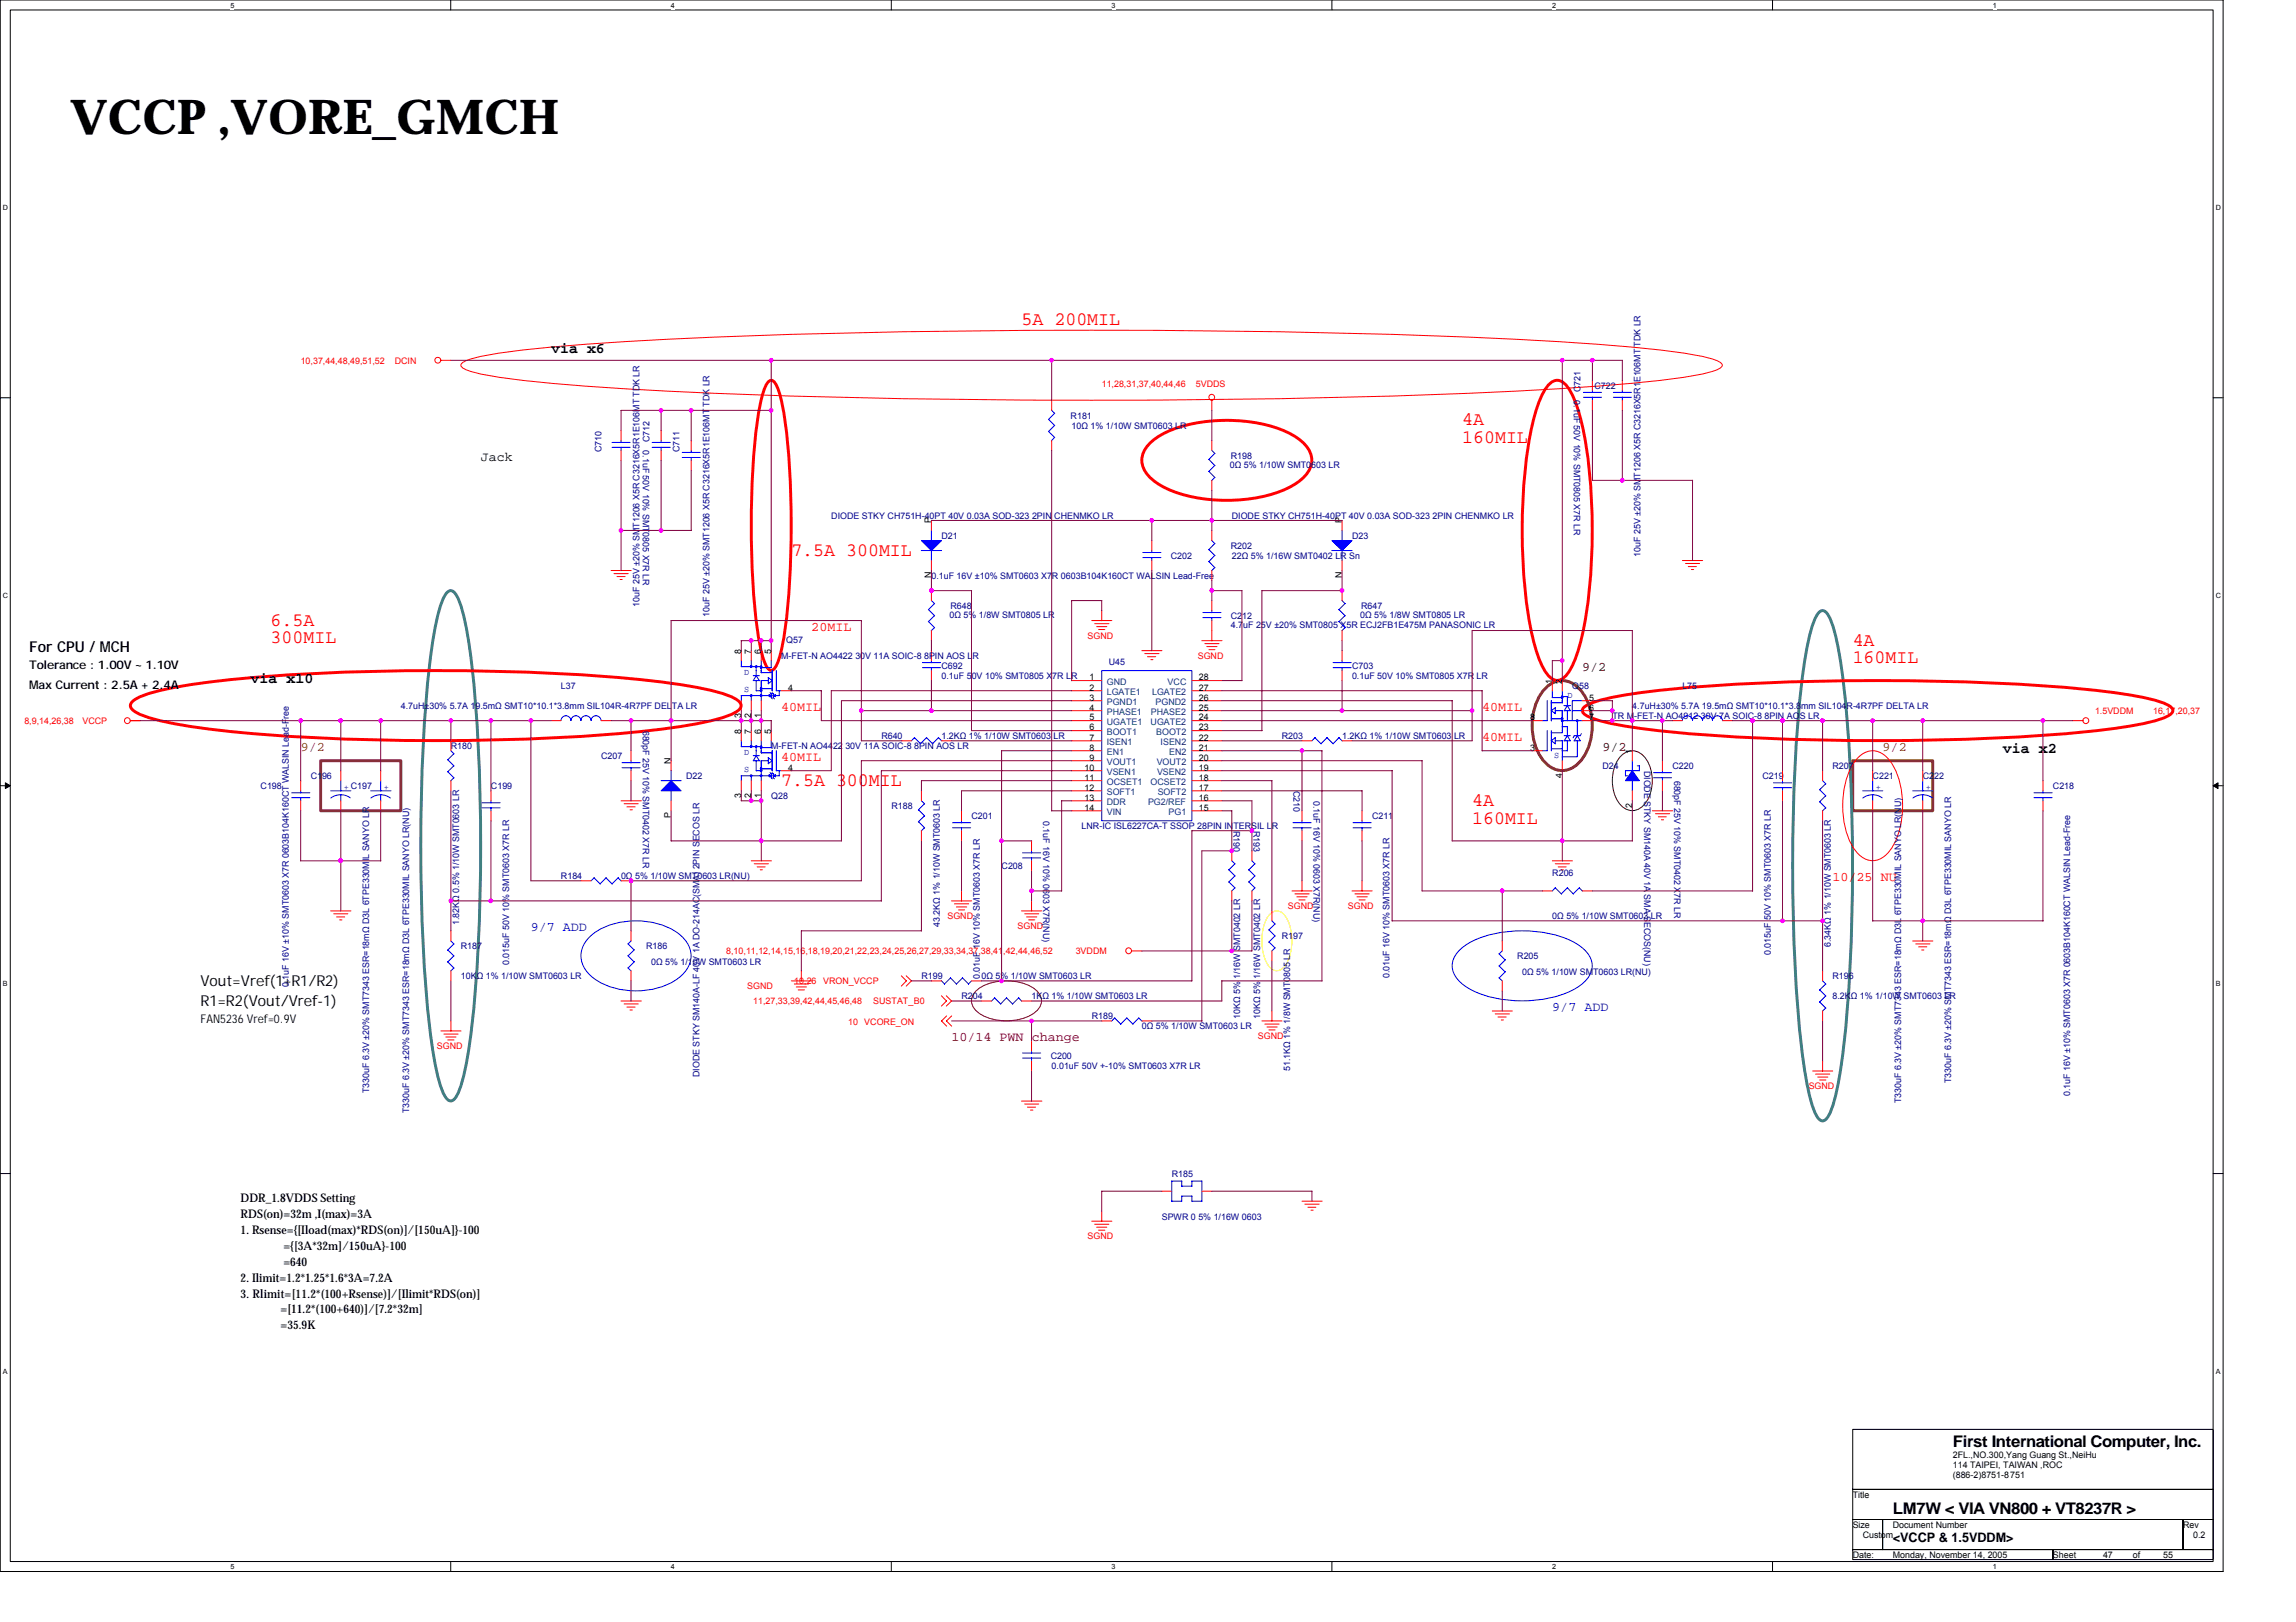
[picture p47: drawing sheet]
<svg xmlns="http://www.w3.org/2000/svg" width="297mm" height="210mm" viewBox="0 0 297 210" stroke-linecap="round" stroke-linejoin="round" font-family="sans-serif">
<defs><g id="words">
<text font-size="6.2" x="9.1" y="17.4">VCCP ,VORE_GMCH</text>
<g font-size="2.5" fill="#f00">
<text x="132.2" y="42.1">5A 200MIL</text>
<text x="189.2" y="55.1">4A</text>
<text x="189.2" y="57.4">160MIL</text>
<text x="102.4" y="71.9">7.5A 300MIL</text>
<text x="35" y="81">6.5A</text>
<text x="35" y="83.3">300MIL</text>
<text x="239.7" y="83.5">4A</text>
<text x="239.7" y="85.9">160MIL</text>
<text x="101.1" y="101.7">7.5A 300MIL</text>
<text x="190.5" y="104.3">4A</text>
<text x="190.5" y="106.6">160MIL</text>
</g>
<g font-size="2.1">
<text x="252.6" y="187.3">First International Computer, Inc.</text>
<text x="244.9" y="196">LM7W &lt; VIA VN800 + VT8237R &gt;</text>
</g>
<g font-size="1.9">
<text x="71.3" y="45.7">via x6</text>
<text x="3.8" y="84.4">For CPU / MCH</text>
<text x="32.4" y="88.4">via x10</text>
<text x="259.1" y="97.5">via x2</text>
<text x="25.9" y="130.2">R1=R2(Vout/Vref-1)</text>
<text x="25.9" y="127.6">Vout=Vref(1+R1/R2)</text>
</g>
<g font-size="1.7">
<text x="62.2" y="59.6">Jack</text>
<text x="244.9" y="199.5">&lt;VCCP &amp; 1.5VDDM&gt;</text>
</g>
<g font-size="1.7" fill="#f00">
<text x="105" y="81.6">20MIL</text>
<text x="101.1" y="92">40MIL</text>
<text x="191.7" y="95.9">40MIL</text>
<text x="191.7" y="92">40MIL</text>
<text x="101.1" y="98.5">40MIL</text>
<text x="237.1" y="114">10/25 NU</text>
</g>
<g font-size="1.7" fill="#400000">
<text x="204.7" y="86.8">9/2</text>
<text x="207.3" y="97.2">9/2</text>
</g>
<g font-size="1.7" fill="#804000">
<text x="38.9" y="97.2">9/2</text>
<text x="243.6" y="97.2">9/2</text>
</g>
<g font-size="1.7" fill="#00f">
<text x="68.7" y="120.5">9/7 ADD</text>
<text x="200.8" y="130.9">9/7 ADD</text>
</g>
<text font-size="1.7" fill="#800000" x="123.1" y="134.7">10/14 PWN change</text>
<g font-size="1.5">
<text x="3.8" y="86.6">Tolerance : 1.00V ~ 1.10V</text>
<text x="3.8" y="89.2">Max Current : 2.5A + 2.4A</text>
<text x="25.9" y="132.3">FAN5236 Vref=0.9V</text>
<text x="31.1" y="155.6">DDR_1.8VDDS Setting</text>
<text x="31.1" y="157.6">RDS(on)=32m ,I(max)=3A</text>
<text x="31.1" y="159.7">1. Rsense={[Iload(max)*RDS(on)]/[150uA]}-100</text>
<text x="36.7" y="161.8">={[3A*32m]/150uA}-100</text>
<text x="31.1" y="165.9">2. Ilimit=1.2*1.25*1.6*3A=7.2A</text>
<text x="31.1" y="167.9">3. Rlimit=[11.2*(100+Rsense)]/[Ilimit*RDS(on)]</text>
<text x="36.7" y="163.8">=640</text>
<text x="36.3" y="170">=[11.2*(100+640)]/[7.2*32m]</text>
<text x="36.3" y="172">=35.9K</text>
</g>
<g font-size="1.2" fill="#f00">
<text x="38.9" y="47.1">10,37,44,48,49,51,52</text>
<text x="51.1" y="47.1">DCIN</text>
<text x="142.5" y="50">11,28,31,37,40,44,46</text>
<text x="154.7" y="50">5VDDS</text>
<text x="140.7" y="82.7">SGND</text>
<text x="155" y="85.3">SGND</text>
<text x="3.2" y="93.7">8,9,14,26,38</text>
<text x="10.7" y="93.7">VCCP</text>
<text x="271" y="92.4">1.5VDDM</text>
<text x="278.5" y="92.4">16,17,20,37</text>
<text x="122.6" y="119">SGND</text>
<text x="166.6" y="117.7">SGND</text>
<text x="174.4" y="117.7">SGND</text>
<text x="94" y="123.5">8,10,11,12,14,15,16,18,19,20,21,22,23,24,25,26,27,29,33,34,37,38,41,42,44,46,52</text>
<text x="131.7" y="120.2">SGND</text>
<text x="139.2" y="123.5">3VDDM</text>
<text x="96.7" y="128">SGND</text>
<text x="97.4" y="130">11,27,33,39,42,44,45,46,48</text>
<text x="102.8" y="127.4">10,26</text>
<text x="106.5" y="127.4">VRON_VCCP</text>
<text x="113" y="130">SUSTAT_B0</text>
<text x="56.5" y="135.8">SGND</text>
<text x="109.7" y="132.7">10 VCORE_ON</text>
<text x="162.7" y="134.5">SGND</text>
<text x="234" y="141">SGND</text>
<text x="140.7" y="160.4">SGND</text>
</g>
<g font-size="1.2" fill="#000080">
<text x="203.6" y="51.8" transform="rotate(90 203.6 51.8)">0.1uF 50V 10% SMT0805 X7R LR</text>
<text x="204.5" y="50.8" transform="rotate(-90 204.5 50.8)">C721</text>
<text x="206.3" y="50.3">C722</text>
<text x="77.8" y="58.5" transform="rotate(-90 77.8 58.5)">C710</text>
<text x="83.2" y="58.3" transform="rotate(90 83.2 58.3)">0.1uF 50V 10% SMT0805 X7R LR</text>
<text x="84" y="57.3" transform="rotate(-90 84 57.3)">C712</text>
<text x="87.9" y="58.5" transform="rotate(-90 87.9 58.5)">C711</text>
<text x="138.5" y="54.2">R181</text>
<text x="138.6" y="55.5">10Ω 1% 1/10W SMT0603 LR</text>
<text x="159.2" y="59.4">R198</text>
<text x="159.1" y="60.5">0Ω 5% 1/10W SMT0603 LR</text>
<text x="107.5" y="67.1">DIODE STKY CH751H-40PT 40V 0.03A SOD-323 2PIN CHENMKO LR</text>
<text x="121.8" y="69.7">D21</text>
<text x="159.2" y="71">R202</text>
<text x="159.4" y="67.1">DIODE STKY CH751H-40PT 40V 0.03A SOD-323 2PIN CHENMKO LR</text>
<text x="174.9" y="69.7">D23</text>
<text x="120.5" y="74.9">0.1uF 16V ±10% SMT0603 X7R 0603B104K160CT WALSIN Lead-Free</text>
<text x="151.5" y="72.3">C202</text>
<text x="159.4" y="72.3">22Ω 5% 1/16W SMT0402 LR Sn</text>
<text x="212.3" y="72" transform="rotate(-90 212.3 72)">10uF 25V ±20% SMT1206 X5R C3216X5R1E106MT TDK LR</text>
<text x="82.7" y="78.5" transform="rotate(-90 82.7 78.5)">10uF 25V ±20% SMT1206 X5R C3216X5R1E106MT TDK LR</text>
<text x="91.8" y="79.8" transform="rotate(-90 91.8 79.8)">10uF 25V ±20% SMT1206 X5R C3216X5R1E106MT TDK LR</text>
<text x="101.7" y="83.2">Q57</text>
<text x="122.8" y="80">0Ω 5% 1/8W SMT0805 LR</text>
<text x="123" y="78.8">R648</text>
<text x="159.2" y="80.1">C212</text>
<text x="159.2" y="81.3">4.7uF 25V ±20% SMT0805 X5R ECJ2FB1E475M PANASONIC LR</text>
<text x="176" y="80">0Ω 5% 1/8W SMT0805 LR</text>
<text x="176.1" y="78.8">R647</text>
<text x="72.6" y="89.2">L37</text>
<text x="101.1" y="85.3">M-FET-N AO4422 30V 11A SOIC-8 8PIN AOS LR</text>
<text x="121.8" y="86.6">C692</text>
<text x="121.8" y="87.9">0.1uF 50V 10% SMT0805 X7R LR</text>
<text x="143.4" y="86.1">U45</text>
<text x="174.9" y="86.6">C703</text>
<text x="174.9" y="87.9">0.1uF 50V 10% SMT0805 X7R LR</text>
<text x="203.4" y="89.2">Q58</text>
<text x="217.7" y="89.2">L75</text>
<text x="51.9" y="91.8">4.7uH±30% 5.7A 19.5mΩ SMT10*10.1*3.8mm SIL104R-4R7PF DELTA LR</text>
<text x="83.2" y="94.6" transform="rotate(90 83.2 94.6)">680pF 25V 10% SMT0402 X7R LR</text>
<text x="114" y="95.6">R640</text>
<text x="121.8" y="95.6">1.2KΩ 1% 1/10W SMT0603 LR</text>
<text x="165.8" y="95.6">R203</text>
<text x="173.6" y="95.6">1.2KΩ 1% 1/10W SMT0603 LR</text>
<text x="208.6" y="93">TR M-FET-N AO4912 30V 7A SOIC-8 8PIN AOS LR</text>
<text x="211.2" y="91.8">4.7uH±30% 5.7A 19.5mΩ SMT10*10.1*3.8mm SIL104R-4R7PF DELTA LR</text>
<text x="40.2" y="100.8">C196</text>
<text x="58.3" y="96.9">R180</text>
<text x="77.8" y="98.2">C207</text>
<text x="88.8" y="100.8">D22</text>
<text x="99.8" y="96.9">M-FET-N AO4422 30V 11A SOIC-8 8PIN AOS LR</text>
<text x="207.3" y="99.5">D24</text>
<text x="212.7" y="99.7" transform="rotate(90 212.7 99.7)">DIODE STKY SM140A 40V 1A SMA SECOS(NU)</text>
<text x="216.4" y="99.5">C220</text>
<text x="216.6" y="101" transform="rotate(90 216.6 101)">680pF 25V 10% SMT0402 X7R LR</text>
<text x="228" y="100.8">C219</text>
<text x="237.1" y="99.5">R207</text>
<text x="242.3" y="100.8">C221</text>
<text x="248.7" y="100.8">C222</text>
<text x="33.7" y="102.1">C198</text>
<text x="63.5" y="102.1">C199</text>
<text x="99.8" y="103.4">Q28</text>
<text x="115.3" y="104.7">R188</text>
<text x="125.7" y="106">C201</text>
<text x="135" y="106.2" transform="rotate(90 135 106.2)">0.1uF 16V 10% 0603 X7R(NU)</text>
<text x="139.9" y="107.3">LNR-IC ISL6227CA-T SSOP 28PIN INTERSIL LR</text>
<text x="159.6" y="107.5" transform="rotate(90 159.6 107.5)">R190</text>
<text x="162.2" y="107.5" transform="rotate(90 162.2 107.5)">R193</text>
<text x="167.4" y="102.3" transform="rotate(90 167.4 102.3)">C210</text>
<text x="169.9" y="103.6" transform="rotate(90 169.9 103.6)">0.1uF 16V 10% 0603 X7R(NU)</text>
<text x="177.5" y="106">C211</text>
<text x="265.6" y="102.1">C218</text>
<text x="72.6" y="113.8">R184</text>
<text x="80.3" y="113.8">0Ω 5% 1/10W SMT0603 LR(NU)</text>
<text x="129.6" y="112.5">C208</text>
<text x="200.8" y="113.4">R206</text>
<text x="59.4" y="119.7" transform="rotate(-90 59.4 119.7)">1.82KΩ 0.5% 1/10W SMT0603 LR</text>
<text x="121.6" y="120" transform="rotate(-90 121.6 120)">43.2KΩ 1% 1/10W SMT0603 LR</text>
<text x="200.8" y="119">0Ω 5% 1/10W SMT0603 LR</text>
<text x="59.6" y="122.9">R187</text>
<text x="65.9" y="124.9" transform="rotate(-90 65.9 124.9)">0.015uF 50V 10% SMT0603 X7R LR</text>
<text x="83.6" y="122.9">R186</text>
<text x="84.2" y="124.9">0Ω 5% 1/10W SMT0603 LR</text>
<text x="165.8" y="121.5">R197</text>
<text x="196.3" y="124.1">R205</text>
<text x="229.1" y="123.6" transform="rotate(-90 229.1 123.6)">0.015uF 50V 10% SMT0603 X7R LR</text>
<text x="236.9" y="122.5" transform="rotate(-90 236.9 122.5)">6.34KΩ 1% 1/10W SMT0603 LR</text>
<text x="37.4" y="127.7" transform="rotate(-90 37.4 127.7)">0.1uF 16V ±10% SMT0603 X7R 0603B104K160CT WALSIN Lead-Free</text>
<text x="59.6" y="126.7">10KΩ 1% 1/10W SMT0603 LR</text>
<text x="119.2" y="126.7">R199</text>
<text x="124.4" y="129.3">R204</text>
<text x="126.8" y="126.7" transform="rotate(-90 126.8 126.7)">0.01uF 16V 10% SMT0603 X7R LR</text>
<text x="127" y="126.7">0Ω 5% 1/10W SMT0603 LR</text>
<text x="133.5" y="129.3">1KΩ 1% 1/10W SMT0603 LR</text>
<text x="141.2" y="131.9">R189</text>
<text x="160.4" y="131.9" transform="rotate(-90 160.4 131.9)">10KΩ 5% 1/16W SMT0402 LR</text>
<text x="163" y="131.9" transform="rotate(-90 163 131.9)">10KΩ 5% 1/16W SMT0402 LR</text>
<text x="179.7" y="126.6" transform="rotate(-90 179.7 126.6)">0.01uF 16V 10% SMT0603 X7R LR</text>
<text x="196.9" y="126.2">0Ω 5% 1/10W SMT0603 LR(NU)</text>
<text x="237.1" y="126.7">R196</text>
<text x="237.1" y="129.3">8.2KΩ 1% 1/10W SMT0603 LR</text>
<text x="135.9" y="137.1">C200</text>
<text x="147.7" y="133.2">0Ω 5% 1/10W SMT0603 LR</text>
<text x="47.7" y="141.5" transform="rotate(-90 47.7 141.5)">T330uF 6.3V ±20% SMT7343 ESR=18mΩ D3L 6TPE330MIL SANYO LR</text>
<text x="90.5" y="139.4" transform="rotate(-90 90.5 139.4)">DIODE STKY SM140A-LF 40V 1A DO-214AC(SMA) 2PIN SECOS LR</text>
<text x="136.1" y="138.4">0.01uF 50V +-10% SMT0603 X7R LR</text>
<text x="166.9" y="138.6" transform="rotate(-90 166.9 138.6)">51.1KΩ 1% 1/8W SMT0805 LR</text>
<text x="246" y="142.7" transform="rotate(-90 246 142.7)">T330uF 6.3V ±20% SMT7343 ESR=18mΩ D3L 6TPE330MIL SANYO LR(NU)</text>
<text x="252.4" y="140.2" transform="rotate(-90 252.4 140.2)">T330uF 6.3V ±20% SMT7343 ESR=18mΩ D3L 6TPE330MIL SANYO LR</text>
<text x="267.8" y="141.8" transform="rotate(-90 267.8 141.8)">0.1uF 16V ±10% SMT0603 X7R 0603B104K160CT WALSIN Lead-Free</text>
<text x="52.9" y="144" transform="rotate(-90 52.9 144)">T330uF 6.3V ±20% SMT7343 ESR=18mΩ D3L 6TPE330MIL SANYO LR(NU)</text>
<text x="151.6" y="152.3">R185</text>
<text x="150.3" y="157.8">SPWR 0 5% 1/16W 0603</text>
</g>
<g font-size="1.2">
<text x="120.5" y="67.7" transform="rotate(-90 120.5 67.7)">P</text>
<text x="173.6" y="67.7" transform="rotate(-90 173.6 67.7)">P</text>
<text x="120.5" y="74.8" transform="rotate(-90 120.5 74.8)">N</text>
<text x="173.6" y="74.8" transform="rotate(-90 173.6 74.8)">N</text>
<text x="95.9" y="84.6" transform="rotate(-90 95.9 84.6)">8</text>
<text x="97.2" y="84.6" transform="rotate(-90 97.2 84.6)">7</text>
<text x="98.5" y="84.6" transform="rotate(-90 98.5 84.6)">6</text>
<text x="99.8" y="84.6" transform="rotate(-90 99.8 84.6)">5</text>
<text x="102" y="89.4">4</text>
<text x="141" y="88.1">1</text>
<text x="141" y="89.4">2</text>
<text x="155.1" y="89.4">27</text>
<text x="155.1" y="88.1">28</text>
<text x="200.8" y="88.5" transform="rotate(-90 200.8 88.5)">1</text>
<text x="202.1" y="88.5" transform="rotate(-90 202.1 88.5)">2</text>
<text x="95.9" y="95" transform="rotate(-90 95.9 95)">8</text>
<text x="95.9" y="92.9" transform="rotate(-90 95.9 92.9)">3</text>
<text x="97.2" y="95" transform="rotate(-90 97.2 95)">7</text>
<text x="97.2" y="92.9" transform="rotate(-90 97.2 92.9)">2</text>
<text x="98.5" y="95" transform="rotate(-90 98.5 95)">6</text>
<text x="98.5" y="92.9" transform="rotate(-90 98.5 92.9)">1</text>
<text x="99.8" y="95" transform="rotate(-90 99.8 95)">5</text>
<text x="141" y="90.7">3</text>
<text x="141" y="91.9">4</text>
<text x="141" y="93.2">5</text>
<text x="141" y="94.5">6</text>
<text x="141" y="95.8">7</text>
<text x="155.1" y="95.8">22</text>
<text x="155.1" y="94.5">23</text>
<text x="155.1" y="93.2">24</text>
<text x="155.1" y="90.7">26</text>
<text x="155.1" y="91.9">25</text>
<text x="198" y="93.2">8</text>
<text x="205.6" y="91.9">6</text>
<text x="205.6" y="90.7">5</text>
<text x="205.6" y="93.2">7</text>
<text x="86.8" y="98.8" transform="rotate(-90 86.8 98.8)">N</text>
<text x="102" y="99.7">4</text>
<text x="140.3" y="99.7">10</text>
<text x="140.3" y="101">11</text>
<text x="141" y="97.1">8</text>
<text x="141" y="98.4">9</text>
<text x="155.1" y="101">18</text>
<text x="155.1" y="99.7">19</text>
<text x="155.1" y="98.4">20</text>
<text x="155.1" y="97.1">21</text>
<text x="198" y="97.1">3</text>
<text x="202.1" y="100.7" transform="rotate(-90 202.1 100.7)">4</text>
<text x="211.2" y="97.5" transform="rotate(-90 211.2 97.5)">1</text>
<text x="86.8" y="105.9" transform="rotate(-90 86.8 105.9)">P</text>
<text x="95.9" y="103.3" transform="rotate(-90 95.9 103.3)">3</text>
<text x="97.2" y="103.3" transform="rotate(-90 97.2 103.3)">2</text>
<text x="98.5" y="103.3" transform="rotate(-90 98.5 103.3)">1</text>
<text x="140.3" y="102.3">12</text>
<text x="140.3" y="103.6">13</text>
<text x="140.3" y="104.9">14</text>
<text x="155.1" y="104.9">15</text>
<text x="155.1" y="103.6">16</text>
<text x="155.1" y="102.3">17</text>
<text x="211.2" y="104.6" transform="rotate(-90 211.2 104.6)">2</text>
<text x="252.6" y="188.7">2FL.,NO.300,Yang Guang St.,NeiHu</text>
<text x="252.6" y="189.9">114 TAIPEI, TAIWAN ,ROC</text>
<text x="252.6" y="191.2">(886-2)8751-8751</text>
<text x="239.7" y="193.8">Title</text>
<text x="239.7" y="197.7">Size</text>
<text x="244.9" y="197.7">Document Number</text>
<text x="282.4" y="197.7">Rev</text>
<text x="239.7" y="201.6">Date:</text>
<text x="241" y="199">Custom</text>
<text x="244.9" y="201.6">Monday, November 14, 2005</text>
<text x="265.6" y="201.6">Sheet</text>
<text x="272.1" y="201.6">47</text>
<text x="275.9" y="201.6">of</text>
<text x="279.8" y="201.6">55</text>
<text x="283.7" y="199">0.2</text>
</g>
<g font-size="1.2" fill="#00f">
<text x="96.3" y="89.6">S</text>
<text x="96.3" y="87.4">D</text>
<text x="202.8" y="90.3">D</text>
<text x="96.3" y="99.9">S</text>
<text x="96.3" y="97.7">D</text>
<text x="201.1" y="98.1">S</text>
<text x="44.5" y="102.3">+ C197</text>
<text x="49.7" y="102.3">+</text>
<text x="242.7" y="102.3">+</text>
<text x="249.1" y="102.3">+</text>
</g>
<g font-size="1.2" fill="#004080">
<text x="143.2" y="88.6">GND</text>
<text x="143.2" y="89.9">LGATE1</text>
<text x="149.1" y="89.9">LGATE2</text>
<text x="151.1" y="88.6">VCC</text>
<text x="143.2" y="91.2">PGND1</text>
<text x="143.2" y="92.5">PHASE1</text>
<text x="143.2" y="93.8">UGATE1</text>
<text x="143.2" y="95.1">BOOT1</text>
<text x="148.9" y="93.8">UGATE2</text>
<text x="148.9" y="92.5">PHASE2</text>
<text x="149.5" y="91.2">PGND2</text>
<text x="149.6" y="95.1">BOOT2</text>
<text x="143.2" y="96.4">ISEN1</text>
<text x="143.2" y="97.7">EN1</text>
<text x="143.2" y="99">VOUT1</text>
<text x="143.2" y="100.3">VSEN1</text>
<text x="143.2" y="101.6">OCSET1</text>
<text x="148.9" y="101.6">OCSET2</text>
<text x="149.6" y="99">VOUT2</text>
<text x="149.7" y="100.3">VSEN2</text>
<text x="150.2" y="96.4">ISEN2</text>
<text x="151.3" y="97.7">EN2</text>
<text x="143.2" y="102.9">SOFT1</text>
<text x="143.2" y="104.2">DDR</text>
<text x="143.2" y="105.5">VIN</text>
<text x="148.5" y="104.2">PG2/REF</text>
<text x="149.8" y="102.9">SOFT2</text>
<text x="151.2" y="105.5">PG1</text>
</g>
<g font-size=".9">
<text x="29.8" y="1">5</text>
<text x="86.8" y="1">4</text>
<text x="143.8" y="1">3</text>
<text x="200.8" y="1">2</text>
<text x="257.8" y="1">1</text>
<text x=".4" y="27.2">D</text>
<text x="286.7" y="27.2">D</text>
<text x=".4" y="77.4">C</text>
<text x="286.7" y="77.4">C</text>
<text x=".4" y="127.6">B</text>
<text x="286.7" y="127.6">B</text>
<text x=".4" y="177.8">A</text>
<text x="286.7" y="177.8">A</text>
<text x="29.8" y="203.1">5</text>
<text x="86.8" y="203.1">4</text>
<text x="143.8" y="203.1">3</text>
<text x="200.8" y="203.1">2</text>
<text x="257.8" y="203.1">1</text>
</g>
</g></defs>
<path d="M0 0h287.6v203.4h-287.6zM1.3 1.3h285v200.8h-285z" fill="none" stroke="#000" stroke-width=".13"/>
<g fill="#fff">
<path d="M29.8 .1h.5v1.1h-.5z"/>
<path d="M29.8 202.2h.5v1.1h-.5z"/>
</g>
<path d="M58.3 0v1.3M58.3 202.1v1.3" fill="none" stroke="#000" stroke-width=".13"/>
<g fill="#fff">
<path d="M86.8 .1h.5v1.1h-.5z"/>
<path d="M86.8 202.2h.5v1.1h-.5z"/>
</g>
<path d="M115.3 0v1.3M115.3 202.1v1.3" fill="none" stroke="#000" stroke-width=".13"/>
<g fill="#fff">
<path d="M143.8 .1h.5v1.1h-.5z"/>
<path d="M143.8 202.2h.5v1.1h-.5z"/>
</g>
<path d="M172.3 0v1.3M172.3 202.1v1.3" fill="none" stroke="#000" stroke-width=".13"/>
<g fill="#fff">
<path d="M200.8 .1h.5v1.1h-.5z"/>
<path d="M200.8 202.2h.5v1.1h-.5z"/>
</g>
<path d="M229.3 0v1.3M229.3 202.1v1.3" fill="none" stroke="#000" stroke-width=".13"/>
<g fill="#fff">
<path d="M257.8 .1h.5v1.1h-.5z"/>
<path d="M257.8 202.2h.5v1.1h-.5z"/>
<path d="M.4 26.4h.6v1h-.6z"/>
<path d="M286.7 26.4h.6v1h-.6z"/>
<path d="M.4 76.6h.6v1h-.6z"/>
<path d="M286.7 76.6h.6v1h-.6z"/>
</g>
<path d="M0 51.5h1.3M286.3 51.5h1.3" fill="none" stroke="#000" stroke-width=".13"/>
<g fill="#fff">
<path d="M.4 126.8h.6v1h-.6z"/>
<path d="M286.7 126.8h.6v1h-.6z"/>
</g>
<path d="M0 101.7h1.3M286.3 101.7h1.3" fill="none" stroke="#000" stroke-width=".13"/>
<path d="M.7 101.3l.6 .4-.6 .3zM286.3 101.7l.7-.4v.7z" fill="#000" stroke="#000" stroke-width=".13"/>
<g fill="#fff">
<path d="M.4 177h.6v1h-.6z"/>
<path d="M286.7 177h.6v1h-.6z"/>
</g>
<path d="M0 151.9h1.3M286.3 151.9h1.3M239.7 185h46.6v7.7h-46.6zM239.7 192.7h46.6v3.9h-46.6zM239.7 196.6h3.9v3.9h-3.9zM243.6 196.6h38.8v3.9h-38.8zM282.4 196.6h3.9v3.9h-3.9zM239.7 200.5h25.9v1.3h-25.9zM265.6 200.5h20.7v1.3h-20.7z" fill="none" stroke="#000" stroke-width=".13"/>
<path d="M41.5 98.4h10.4v6.5h-10.4z" fill="none" stroke="#804040" stroke-width=".38"/>
<path d="M200.1 88.9a2.9 2.9 0 0 1 4.5 .5 7.8 7.8 0 0 1 0 8.9 2.96 2.96 0 0 1-5 0 7.9 7.9 0 0 1 0-8.9zM239.7 98.4h10.3v6.5h-10.3z" fill="none" stroke="#804000" stroke-width=".38"/>
<path d="M58 76.6l.3-.2 .4 .2a6.2 6.2 0 0 1 1.3 3 96.4 96.4 0 0 1 1.8 15.7 243.9 243.9 0 0 1-.8 37.5 36.1 36.1 0 0 1-1.7 8.5l-.3 .6-.3 .4-.4 .2-.3-.2a6.2 6.2 0 0 1-1.4-3 96.2 96.2 0 0 1-1.8-15.7 245.6 245.6 0 0 1 .8-37.5 35.8 35.8 0 0 1 1.7-8.5l.3-.6zM235.4 79.2l.4-.2 .3 .2a6.2 6.2 0 0 1 1.4 3 96.4 96.4 0 0 1 1.8 15.7 243.9 243.9 0 0 1-.8 37.5 36.1 36.1 0 0 1-1.7 8.5l-.3 .6-.4 .4-.3 .2-.4-.2a6.2 6.2 0 0 1-1.3-3 96.2 96.2 0 0 1-1.8-15.7 245.6 245.6 0 0 1 .7-37.5 35.8 35.8 0 0 1 1.8-8.5l.3-.7z" fill="none" stroke="#408080" stroke-width=".38"/>
<path d="M99.5 49.3l.3-.1 .3 .1a5.9 5.9 0 0 1 1.1 2.8 94.2 94.2 0 0 1 1.1 20.2 61.6 61.6 0 0 1-1.4 12.6l-.5 1.4-.3 .3-.3 .2-.3-.2a5.9 5.9 0 0 1-1.1-2.8 94.8 94.8 0 0 1-1.1-20.1 61.4 61.4 0 0 1 1.3-12.6l.6-1.4zM148.6 57.6a10.8 10.8 0 0 1 5.8-2.8 21.1 21.1 0 0 1 12.1 1.1 5.6 5.6 0 0 1 3.1 3 3 3 0 0 1-1.4 3.3 14.4 14.4 0 0 1-8 2.5 18.3 18.3 0 0 1-10.2-2 4.2 4.2 0 0 1-2.3-3.1l.1-.7 .3-.7zM200.5 49.7a1.28 1.28 0 0 1 1.9 0 8 8 0 0 1 1.7 3.3 59.6 59.6 0 0 1 1.9 17.7 52.6 52.6 0 0 1-1.9 13.6 8.1 8.1 0 0 1-1.7 3.3 1.28 1.28 0 0 1-1.9 0 8 8 0 0 1-1.7-3.3 59.9 59.9 0 0 1-1.8-17.8 52.5 52.5 0 0 1 1.8-13.5 8 8 0 0 1 1.7-3.3zM17 90.9a5.9 5.9 0 0 1 3-1.4 92.4 92.4 0 0 1 15.6-2 304.2 304.2 0 0 1 48.7 .6l2.1 .3a33.6 33.6 0 0 1 8.3 1.8l.7 .4 .4 .3 .1 .4-.1 .4a5.9 5.9 0 0 1-3 1.4 92.9 92.9 0 0 1-15.6 2.1 302.2 302.2 0 0 1-48.8-.7l-2-.2a33.7 33.7 0 0 1-8.4-1.9l-.6-.4-.4-.3-.1-.4zM204.8 91.6a6 6 0 0 1 2.9-1.2 126.3 126.3 0 0 1 20.3-2 311.7 311.7 0 0 1 43.9 1l1.8 .3a22.1 22.1 0 0 1 6.9 1.6l.4 .3 .1 .3-.1 .4a6 6 0 0 1-2.9 1.2 126 126 0 0 1-20.3 2 308.9 308.9 0 0 1-43.9-1l-1.8-.3a22 22 0 0 1-6.9-1.6l-.4-.3-.1-.4z" fill="none" stroke="#f00" stroke-width=".38"/>
<g fill="none" stroke="#f00" stroke-width=".13">
<path d="M57 46.6h1.3M59.8 47a11.8 11.8 0 0 1 4.3-1.2 244.8 244.8 0 0 1 23.2-1.9 1277.2 1277.2 0 0 1 111.6 .2 177.7 177.7 0 0 1 21 2l2.2 .5 .5 .4 .2 .3-.2 .3a11.9 11.9 0 0 1-4.3 1.2 246.3 246.3 0 0 1-23.2 1.9 1269.3 1269.3 0 0 1-111.6-.2 178.6 178.6 0 0 1-21-2l-2.1-.6-.6-.3-.2-.3zM80.3 55.7v1.3M80.3 58.3v1.3M85.5 55.7v1.3M85.5 58.3v1.3M89.4 57v1.3M89.4 59.6v1.3M136.1 51.8v1.3M136.1 57v1.3M156.8 51.8v1.3M156.8 57v1.3"/>
<path d="M206 49.2v1.3M206 51.8v1.3M209.9 49.2v1.3M209.9 51.8v1.3M79.1 73.8h2.6M79.4 74.2h1.9M79.8 74.6h1.1M80.2 75h.3M120.5 67.4v1.2M120.5 72.5v1.3M120.5 76.4v1.3M142.5 79v1.3"/>
<path d="M149 70v1.2M149 72.5v1.3M156.8 62.2v1.3M156.8 68.6v1.4M156.8 73.8v1.3M156.8 77.7v1.3M173.6 67.4v1.2M173.6 72.5v1.3M173.6 76.4v1.3M217.7 72.5h2.6M218.1 72.9h1.8M218.4 73.3h1.1"/>
<path d="M218.8 73.7h.3M16.3 92.9a.38 .38 0 0 1 .5 .4h1.4h-1.4a.38 .38 0 0 1-.5 .3 .38 .38 0 0 1 0-.7zM44.1 99.7v1.3M49.3 99.7v1.3M58.3 95.9v1.3M71.3 93.3h1.3M77.8 93.3h1.3M81.6 97.2v1.2M81.6 99.7v1.3M86.8 98.4v1.3M95.9 84.2v1.3M95.9 90.7v1.3"/>
<path d="M95.9 94.6v1.3M97.2 84.2v1.3M97.2 90.7v1.3M97.2 94.6v1.3M98.5 84.2v1.3M98.5 90.7v1.3M98.5 94.6v1.3M99.8 84.2v1.3M99.8 94.6v1.3M101.1 89.4h1.3M101.1 99.7h1.3M116.6 95.9h1.3"/>
<path d="M120.5 81.6v1.3M120.5 84.2v1.3M120.5 86.8v1.3M121.8 95.9h1.3M138.6 93.3h3.9M138.6 88.1h3.9M138.6 89.4h3.9M138.6 90.7h3.9M138.6 92h3.9M138.6 94.6h3.9M138.6 95.9h3.9M138.6 97.2h3.9"/>
<path d="M138.6 98.4h3.9M138.6 99.7h3.9M141.2 80.3h2.6M141.6 80.7h1.9M141.9 81.1h1.3M142.1 81.5h.8M147.7 84.2h2.6M148.1 84.6h1.8M148.5 85h1M148.9 85.4h.3M154.2 93.3h3.9M154.2 88.1h3.9"/>
<path d="M154.2 89.4h3.9M154.2 90.7h3.9M154.2 92h3.9M154.2 94.6h3.9M154.2 95.9h3.9M154.2 97.2h3.9M154.2 98.4h3.9M154.2 99.7h3.9M155.5 82.9h2.6M155.9 83.3h1.8M156.1 83.7h1.4M156.4 84.1h.8"/>
<path d="M156.8 80.3v2.6M168.4 95.9h1.3M173.6 95.9h1.3M173.6 81.6v1.3M173.6 84.2v1.3M173.6 86.8v1.3M198.2 93.3h1.3M198.2 97.2h1.3M200.8 88.1v1.3M202.1 88.1v1.3M202.1 98.4v1.3M204.7 93.3h1.3"/>
<path d="M204.7 90.7h1.3M204.7 92h1.3M211.2 97.2v1.2M215.1 98.4v1.3M216.4 93.3h1.3M222.8 93.3h1.3M230.6 99.7v1.3M235.8 99.7v1.3M240.5 97.9a2.41 2.41 0 0 1 3.5 0 8.7 8.7 0 0 1 2.1 6.4 9.3 9.3 0 0 1-2.1 6.3 2.4 2.4 0 0 1-3.5 0 8.8 8.8 0 0 1-2.1-6.3 9.3 9.3 0 0 1 2.1-6.4zM242.3 99.7v1.3M248.7 99.7v1.3M268.2 93.3h1.3"/>
<path d="M38.9 101v1.3M38.9 103.6v1.3M42.8 117.9h2.6M43.2 118.3h1.8M43.5 118.7h1.1M43.9 119h.3M44.1 103.6v1.3M49.3 103.6v1.3M58.3 101v1.3M63.5 102.3v1.3M63.5 104.9v1.3M75.2 114h1.3"/>
<path d="M80.3 103.6h2.7M80.3 114h1.3M80.7 104h1.9M81.1 104.4h1.1M81.5 104.8h.3M86.8 103.6v1.3M95.9 101v1.3M97.2 111.4h2.6M97.2 101v1.3M97.6 111.8h1.8M98 112.2h1M98.4 112.6h.2"/>
<path d="M98.5 101v1.3M119.2 102.3v1.3M119.2 107.5v1.3M123.1 116.6h2.6M123.5 117h1.8M123.7 117.4h1.4M124 117.8h.8M124.4 104.9v1.3M124.4 107.5v1.3M124.4 115.3v1.3M132.2 117.9h2.6M132.6 118.3h1.8"/>
<path d="M132.8 118.7h1.3M133.1 119h.8M133.5 108.8v1.3M133.5 111.4v1.3M133.5 116.6v1.3M138.6 104.9h3.9M138.6 103.6h3.9M138.6 101h3.9M138.6 102.3h3.9M154.2 104.9h3.9M154.2 103.6h3.9M154.2 101h3.9"/>
<path d="M154.2 102.3h3.9M159.4 110.1v1.3M159.4 115.3v1.3M162 110.1v1.3M162 115.3v1.3M164.5 117.9v1.3M167.1 115.3h2.7M167.5 115.7h1.9M167.8 116.1h1.3M168 116.5h.8M168.4 104.9v1.3M168.4 107.5v1.3"/>
<path d="M168.4 114v1.3M174.9 115.3h2.6M175.3 115.7h1.8M175.6 116.1h1.3M175.8 116.5h.8M176.2 104.9v1.3M176.2 107.5v1.3M176.2 114v1.3M199.5 115.3h1.3M200.8 111.4h2.6M201.2 111.8h1.8M201.6 112.2h1"/>
<path d="M202 112.6h.3M204.7 115.3h1.3M211.2 102.3v1.3M213.8 104.9h2.6M214.2 105.3h1.8M214.5 105.7h1.1M214.9 106.1h.3M215.1 101v1.3M230.6 102.3v1.3M235.8 104.9v1.3M242.3 103.6v1.3M248.7 103.6v1.3"/>
<path d="M264.3 101v1.3M264.3 103.6v1.3M57 133.4h2.6M57.4 133.8h1.9M57.7 134.2h1.3M57.9 134.6h.8M58.3 120.5v1.3M58.3 125.6v1.3M58.3 132.1v1.3M80.3 129.5h2.7M80.7 129.9h1.9M81.1 130.3h1.1"/>
<path d="M81.5 130.7h.3M81.6 120.5v1.3M81.6 125.6v1.3M102.4 126.9h2.6M102.8 127.3h1.8M103 127.7h1.3M103.3 128.1h.8M103.7 125.6v1.4M116.6 126.3l.7 .6-.7 .7M117.2 126.3l.7 .6-.7 .7M120.5 126.9h1.3M121.8 128.9l.6 .6-.6 .7"/>
<path d="M122.4 128.9l.7 .6-.7 .7M122.5 131.5l-.7 .6 .7 .7M123.1 131.5l-.7 .6 .7 .7M125.7 126.9h1.3M127 129.5h1.3M132.2 129.5h1.3M133.5 134.7v1.3M133.5 137.3v1.3M142.5 132.1h1.3M146.4 123.1h1.3M147.7 132.1h1.3M163.3 132.1h2.6"/>
<path d="M163.6 132.5h1.9M163.9 132.9h1.3M164.2 133.3h.8M164.5 123.1v1.3M164.5 130.8v1.3M193.1 130.8h2.6M193.4 131.2h1.9M193.8 131.6h1.1M194.2 132h.3M194.3 121.8v1.3M194.3 126.9v1.3M234.5 138.6h2.6"/>
<path d="M234.9 139h1.8M235.2 139.4h1.3M235.4 139.8h.8M235.8 125.6v1.3M235.8 130.8v1.3M235.8 137.3v1.3M247.5 121.8h2.6M247.8 122.2h1.9M248.2 122.5h1.1M248.6 122.9h.3M132.2 142.5h2.6M132.6 142.9h1.8"/>
<path d="M132.9 143.3h1.1M133.3 143.7h.3M141.2 158h2.6M141.6 158.4h1.9M141.9 158.8h1.3M142.1 159.2h.8M142.5 156.7v1.4M150.3 154.2h1.3M155.5 154.2h1.3M168.4 155.4h2.6M168.8 155.8h1.9M169.2 156.2h1"/>
<path d="M169.6 156.6h.3"/>
<circle cx="56.6" cy="46.6" r=".38"/>
<circle cx="156.8" cy="51.4" r=".38"/>
<circle cx="269.9" cy="93.3" r=".38"/>
<circle cx="146" cy="123" r=".38"/>
</g>
<path d="M164.3 118.3a1.13 1.13 0 0 1 1.7 0 5.8 5.8 0 0 1 .9 5.2 3 3 0 0 1-1.3 2 1.3 1.3 0 0 1-1.6-.7 6.8 6.8 0 0 1 0-6.1z" fill="none" stroke="#ff0" stroke-width=".13"/>
<path d="M209.7 97.8a1.99 1.99 0 0 1 3.3 .5 5.2 5.2 0 0 1-.4 5.9 1.98 1.98 0 0 1-3.3-.4 5.2 5.2 0 0 1 .4-6z" fill="none" stroke="#400000" stroke-width=".13"/>
<g fill="none" stroke="#00f" stroke-width=".13">
<path d="M79.2 57.9h2.3M79.2 57.3h2.3M80.3 57v.3M80.3 57.9v.4M84.4 57.9h2.3M84.4 57.3h2.3M85.5 57v.3M85.5 57.9v.4M88.3 59.2h2.3M88.3 58.5h2.3M89.4 58.3v.3M89.4 59.2v.4"/>
<path d="M135.7 54.3l.8 .8M135.7 55.8l.8 .8M136.1 53.1l.4 .4M136.4 53.5l-.8 .8M136.4 55.1l-.8 .8M136.4 56.6l-.4 .4M156.4 59.5l.8 .8M156.8 58.3l.4 .4M157.2 58.7l-.8 .8M204.8 51.4h2.4M204.8 50.8h2.4M206 50.5v.3"/>
<path d="M206 51.4v.4M208.7 51.4h2.4M208.7 50.8h2.4M209.9 50.5v.3M209.9 51.4v.4M119.2 71.2h2.6M120.1 78.9l.8 .8M120.5 68.6v1.4M120.5 71.2v1.4M120.5 77.7l.4 .4M120.9 78.1l-.8 .8M120.9 79.7l-.8 .8"/>
<path d="M147.8 72.2h2.4M147.8 71.5h2.4M149 71.2v.3M149 72.1v.4M155.6 79.9h2.4M155.6 79.3h2.4M156.4 61l.8 .8M156.4 71.1l.8 .8M156.4 72.7l.8 .8M156.8 79v.3M156.8 79.9v.4M156.8 70l.4 .4"/>
<path d="M157.2 60.2l-.8 .8M157.2 61.8l-.4 .4M157.2 70.3l-.8 .8M157.2 71.9l-.8 .8M157.2 73.4l-.4 .5M172.3 71.2h2.6M173.2 78.9l.8 .8M173.6 68.6v1.4M173.6 71.2v1.4M173.6 77.7l.4 .4M174 78.1l-.8 .8M174 79.7l-.8 .8"/>
<path d="M57.9 98.3l.8 .8M57.9 99.9l.8 .8M58.3 97.2l.4 .4M58.7 97.5l-.8 .8M58.7 99.1l-.8 .8M72.6 93.2a.65 .65 0 0 1 .6-.6 .65 .65 0 0 1 .7 .6 .65 .65 0 0 1 .6-.6 .65 .65 0 0 1 .7 .6 .66 .66 0 0 1 .6-.6 .66 .66 0 0 1 .7 .6 .65 .65 0 0 1 .6-.6 .65 .65 0 0 1 .7 .6M80.5 99.4h2.3M80.5 98.7h2.3M81.6 98.4v.3M81.6 99.3v.4M86.8 99.7v1.3M95.9 95.8v.8h2.6"/>
<path d="M95.9 85.5v.8h2.6M97.1 96.5h.2zM97.1 86.2h.2l-.1 .1zM97.2 85.5v.8M97.2 90v.7M97.2 95.8v.8M97.4 97.8h.9M97.4 87.4h.9M97.8 98.4v1.3h.7M97.8 86.3v1.1M97.8 88.1v1.3h.7M97.8 96.6v1.2l.5 .7-.9-.1 .5-.6"/>
<path d="M97.8 87.4l.5 .7M97.9 87.4l-.5 .7h.9M98.5 99.8h.1M98.4 89.4v.1zM98.5 99.5h1.4M98.5 98.4h.9M98.5 89.1h1.4M98.5 88.1h.9M98.5 85.5v1.6M98.5 88.1v2.6M98.5 95.9v1.5h1.4M98.5 98.4v2.6"/>
<path d="M98.5 96.8h1.3M98.5 86.4h1.3M98.5 87h1.4M99.4 98l.5 .4M99.4 98.1v.7l.5-.4M99.5 89.9l.3 .1M99.5 89.9v.3M99.5 90h-3.6v.7M99.6 89.6l.2 .2v.5M99.6 100l.2 .1v.6M99.8 85.5v.9M99.8 95.8v1"/>
<path d="M99.8 90.3l.1 .1M99.8 90l-.3 .1M99.9 89.6l.1 .1v.6l.2 .1M99.9 100l.1 .1v.5l.2 .2M99.9 86.8v2.6M99.9 97.2v2.6M99.9 88.1l-.5 .4v-.8l.5 .4M100 90l.3 .1M100.3 89.9v.3M100.3 90h.5M100.3 89.9l-.3 .1M100.4 97.1v2.6h.7"/>
<path d="M100.4 86.8v2.6h.7M100.8 89.4v.6M100.8 99.7v.7M118.3 95.4l-.4 .5M119.3 86.4h2.4M119.3 85.7h2.4M119.9 95.5l.8 .8M119.9 95.4l-.8 .9-.8-.8M120.1 80.4l.8 .8M120.5 85.5v.3M120.5 86.4v.4M120.9 81.2l-.4 .4"/>
<path d="M121.4 95.5l.4 .4M121.4 95.4l-.8 .8M142.5 86.8h11.7v19.4h-11.7zM170.1 95.5l.8 .8M170.1 95.4l-.4 .5M171.7 95.5l.8 .8M171.7 95.4l-.8 .8M172.5 86.4h2.3M172.5 85.7h2.3M173.2 80.4l.8 .8M173.2 95.5l.4 .4M173.2 95.4l-.7 .8"/>
<path d="M173.6 85.5v.3M173.6 86.4v.4M174 81.2l-.4 .4M199.5 93.3h.7M200.2 90.7v2.6M200.2 94.5v2.7h-.7M200.7 90.9h1.4M200.7 91.9l.5 .5M200.7 90.7v2.6M200.7 94.6v2.6M200.7 93h1.4M200.7 96.9h1.4"/>
<path d="M200.8 89.4v.9h1.3M201.2 91.6v.8M201.2 95.5v.8l-.5-.5M201.2 92h.9M201.2 95.9h.9M201.2 91.6l-.5 .4M201.2 95.4l-.5 .5M202.1 93.3h2.6M202.1 97.2h.7M202.1 90.1h.7v1.2M202.1 94h.7M202.1 89.4v1.6"/>
<path d="M202.1 92v2.8h-1.4M202.1 95.9v2.5M202.1 93.3h.1zM202.4 95.2h.8M202.4 91.3h.8M202.8 91.3l.4 .7h-.8M202.8 95.2l.4 .7h-.8M202.8 92v1.3M202.8 94v1.2l-.4 .7M202.8 95.9v1.3M202.8 91.3l-.4 .7M203.4 92h1.3"/>
<path d="M204 93.2h.1v.1h-.1zM204 95.2l.4 .7h-.7M204.1 95.9v2h-2M204.1 93.3v1.9l-.5 .7M204.6 94.9l-.2 .3h-.7l-.2 .3M204.7 90.7h-1.3v2.6M211.2 98.4v1.3M211.8 99.1h.3M212.1 99.1v.6M212.1 99.7h-1.8v.7M213.9 100h2.4M215.1 99.7v.3"/>
<path d="M217.7 93.2a.66 .66 0 0 1 .6-.6 .66 .66 0 0 1 .7 .6 .65 .65 0 0 1 .6-.6 .65 .65 0 0 1 .7 .6 .65 .65 0 0 1 .6-.6 .65 .65 0 0 1 .6 .6 .65 .65 0 0 1 .7-.6 .65 .65 0 0 1 .6 .6M37.7 103.2h2.4M37.7 102.6h2.4M38.9 102.3v.3M38.9 103.2v.4M42.8 102.3h2.6M44.1 101v1.4M44.1 102.8v.9M45.3 103.3a1.99 1.99 0 0 0-1.2-.5 2.08 2.08 0 0 0-1.3 .5M48 102.3h2.6M48 103.3a2.07 2.07 0 0 1 1.2-.5h.1a2.07 2.07 0 0 1 1.2 .5M49.3 101v1.4"/>
<path d="M49.3 102.8v.9M58.7 100.6l-.4 .4M62.4 104.5h2.3M62.4 103.9h2.3M63.5 103.6v.3M63.5 104.5v.4M76.9 113.6l.8 .8M76.9 113.6l-.4 .4M78.4 113.6l.8 .8M78.4 113.6l-.8 .8M80 113.6l.4 .4M80 113.6l-.8 .8"/>
<path d="M85.5 101h2.6M86.8 102.3v1.3M97.2 100.4v.6M99.5 100.2l.3 .2M99.5 100.4h-3.6v.6M99.5 100.3v.2M99.8 100.6l.1 .2M99.8 100.4l-.3 .1M100 100.4l.3 .1M100.3 100.3v.2M100.3 100.4h.5M100.3 100.2l-.3 .2"/>
<path d="M118.8 104.8l.8 .8M118.8 106.3l.8 .8M119.2 103.6l.4 .4M119.6 104l-.8 .8M119.6 105.6l-.8 .8M119.6 107.1l-.4 .4M123.2 107.1h2.4M123.2 106.5h2.4M124.4 106.2v.3M124.4 107.1v.4M132.3 111h2.3M132.3 110.4h2.3"/>
<path d="M133.5 110.1v.3M133.5 111v.4M159 112.6l.8 .8-.8 .8 .8 .7M159.4 111.4l.4 .4M159.8 111.8l-.8 .8M159.8 114.9l-.5 .4M161.6 112.6l.8 .8M162 111.4l.4 .4M162.3 111.8l-.8 .8M162.3 113.3l-.8 .9 .9 .7M162.3 114.9l-.4 .4M164.5 119.2l.5 .4"/>
<path d="M164.9 119.6l-.8 .8M167.3 107.1h2.3M167.3 106.5h2.3M168.4 106.2v.3M168.4 107.1v.4M175 107.1h2.4M175 106.5h2.4M176.2 106.2v.3M176.2 107.1v.4M201.2 114.9l.8 .8M201.2 114.9l-.4 .4M202.8 114.9l.8 .8"/>
<path d="M202.8 114.9l-.8 .8M204.3 114.9l.4 .4M204.3 114.9l-.8 .8M210.3 100.4h.3M211.2 101v1.3M213.9 100.6h2.4M215.1 100.6v.4M229.4 101.9h2.4M229.4 101.3h2.4M230.6 101v.3M230.6 101.9v.4M235.4 102.2l.8 .8"/>
<path d="M235.4 103.8l.8 .8M235.8 101l.4 .5M236.2 101.4l-.8 .8M236.2 103l-.8 .8M236.2 104.5l-.4 .4M241 102.3h2.6M242.3 101v1.4M242.3 102.8v.9M243.5 103.3a1.99 1.99 0 0 0-1.3-.5 2.07 2.07 0 0 0-1.2 .5M247.5 102.3h2.6M248.7 101v1.4M248.7 102.8v.9"/>
<path d="M250 103.3a2 2 0 0 0-1.3-.5 2.07 2.07 0 0 0-1.2 .5M263.1 103.2h2.4M263.1 102.6h2.4M264.3 102.3v.3M264.3 103.2v.4M57.9 122.9l.8 .8M57.9 124.5l.8 .8M58.3 121.8l.4 .4M58.7 122.2l-.8 .8M58.7 123.7l-.8 .8M58.7 125.3l-.4 .4M76.5 121a9.8 9.8 0 0 1 9-1.3 5.3 5.3 0 0 1 3.8 3.3 3.7 3.7 0 0 1-2 3.9 10.2 10.2 0 0 1-10.1 0 3.6 3.6 0 0 1-1.7-4.6l.5-.7z"/>
<path d="M81.2 125.2l.4 .4M81.2 123.7l.8 .8M81.2 122.1l.8 .8M81.7 121.8l-.4 .4M82.1 124.5l-.8 .8M82.1 122.9l-.8 .8M121.8 126.9l.4 .4M123 126.5l.7 .8M123 126.6l-.8 .8M124.5 126.5l.8 .8M124.5 126.6l-.8 .8M125.7 126.9l-.4 .5"/>
<path d="M128.7 129.1l.8 .8M128.7 129.1l-.4 .4M130.2 129.1l.8 .8M130.2 129.1l-.7 .8M131.8 129.1l.4 .5M131.8 129.1l-.8 .8M132.3 136.9h2.3M132.3 136.3h2.3M133.5 136v.3M133.5 136.9v.4M143.8 132.1l.4-.4 .8 .8M145.8 131.7l.8 .8"/>
<path d="M145.8 131.7l-.8 .8M147.7 132.1l-.4-.4-.7 .8M164.2 120.3l.8 .8M164.2 121.9l.8 .8M164.9 121.1l-.8 .8M164.9 122.7l-.4 .4M188.7 123.1a9.8 9.8 0 0 1 5.6-2.5 15.6 15.6 0 0 1 9.5 1.4 3.9 3.9 0 0 1 2.2 3 3.2 3.2 0 0 1-1.5 2.5 13.8 13.8 0 0 1-8.9 2 12 12 0 0 1-6.3-2 3 3 0 0 1-1.3-3.2l.3-.6zM193.9 126.5l.4 .4M193.9 125l.8 .8M193.9 123.4l.8 .8M194.4 123l-.5 .4M194.8 125.8l-.9 .8"/>
<path d="M194.8 124.2l-.9 .8M235.4 128.1l.8 .8M235.4 129.7l.8 .8M235.8 126.9l.4 .5M236.2 127.3l-.8 .8M236.2 128.9l-.8 .8M236.2 130.5l-.4 .4M151.6 152.8v2.6M151.6 152.8h1.3M152.9 154.8v.6h-1.3M152.9 152.8v.7M152.9 154.8h1.3"/>
<path d="M152.9 153.5h1.3M154.2 152.8h1.3M154.2 154.8v.6h1.3M154.2 152.8v.7M155.5 152.8v2.6"/>
</g>
<path d="M126.5 128.1a6.8 6.8 0 0 1 7.5 0 1.73 1.73 0 0 1 0 2.9 6.8 6.8 0 0 1-7.5 0 1.74 1.74 0 0 1 0-2.9z" fill="none" stroke="#800000" stroke-width=".13"/>
<g fill="#00f" stroke="#00f" stroke-width=".13">
<path d="M98.4 96.6h.2v.1l-.1 .2z" fill-rule="evenodd"/>
<path d="M98.4 100.3h.2v.2h-.2z" fill-rule="evenodd"/>
<path d="M98.4 99.4h.2v.1h-.2z" fill-rule="evenodd"/>
<path d="M98.4 99.6h.2v.2h-.2z" fill-rule="evenodd"/>
<path d="M97.7 96.5h.2v.2h-.2z" fill-rule="evenodd"/>
<path d="M97.1 96.5h.2v.2h-.2z" fill-rule="evenodd"/>
<path d="M97.1 100.3h.2v.2h-.2z" fill-rule="evenodd"/>
<path d="M211.2 99.7l.9 1.3h-1.8z" fill-rule="evenodd"/>
<path d="M86.8 101l1.3 1.3h-2.6z" fill-rule="evenodd"/>
<path d="M172.3 70h2.6l-1.3 1.2z" fill-rule="evenodd"/>
<path d="M119.2 70h2.6l-1.3 1.2z" fill-rule="evenodd"/>
<path d="M202 90.1h.2v.1l-.1 .2z" fill-rule="evenodd"/>
<path d="M202 92.9h.2v.2h-.2z" fill-rule="evenodd"/>
<path d="M202 93.2h.2v.1h-.2z" fill-rule="evenodd"/>
<path d="M98.4 86.2h.2v.1l-.1 .2z" fill-rule="evenodd"/>
<path d="M98.4 89.9h.2v.2h-.2z" fill-rule="evenodd"/>
<path d="M98.4 89h.2v.2h-.2z" fill-rule="evenodd"/>
<path d="M98.4 89.3h.2v.2h-.2z" fill-rule="evenodd"/>
<path d="M97.7 86.2h.2v.1h-.2z" fill-rule="evenodd"/>
<path d="M97.1 86.2h.2v.1h-.2z" fill-rule="evenodd"/>
<path d="M97.1 89.9h.2v.2h-.2z" fill-rule="evenodd"/>
</g>
<g fill="none" stroke="#800040" stroke-width=".13">
<path d="M58.3 46.6h151.6M80.3 59.6v14.3M85.5 53.1v2.6M85.5 59.6v9.1M89.4 53.1v3.9M99.8 46.6v37.6M99.8 53.1h-19.5v2.6M136.1 46.6v5.2M136.1 58.3v46.6M156.8 53.1v3.9M202.1 46.6v41.5M206 46.6v2.6"/>
<path d="M206 53.1v9.1M209.9 46.6v2.6M209.9 53.1v9.1M80.3 68.6h9.1M89.4 60.9v7.8M120.5 67.4h53.1M120.5 73.8v2.7M120.5 76.4h5.2M125.7 76.4v18.2M142.5 77.7v1.3M142.6 77.7h-4v10.4M149 67.4v2.6"/>
<path d="M149 73.8v10.4M156.8 76.4h3.9v11.7M156.8 63.5v5.1M156.8 75.1v2.6M173.6 73.8v2.7M173.6 76.4h-10.3v18.2M206 62.2h13M219 62.1v10.4M18.2 93.3h53.1M38.9 93.3v7.7M44.1 93.2v6.5M49.3 93.3v6.5"/>
<path d="M58.3 93.2v2.7M63.5 93.3v9.1M68.7 93.3v20.7M79.1 93.3h20.7M81.6 93.2v4M95.9 91.9v2.7M97.2 82.9v1.3M97.2 91.9v2.7M98.5 82.9v1.3M98.5 91.9v2.7M99.8 93.2v1.4M99.8 82.9h-3.9v1.3"/>
<path d="M102.4 89.4h3.9M106.3 89.4v3.9h32.4M107.5 89.4v10.3h-5.1M107.5 89.4h31.2M111.4 92h27.3M111.4 95.9v-15.6h-24.6v18.2M111.4 98.4v15.6h-29.8v6.5M111.4 98.4h27.3M111.4 95.9h5.2M120.5 82.9v1.3M120.5 88.1v3.9M123.1 95.9h15.6"/>
<path d="M125.7 94.6h13M138.7 97.2h-9.1v29.8M138.7 99.7h-24.7v16.9M138.7 90.7h-29.8v18.1M158.1 93.3h40.1M158.1 97.2h12.9v29.8l-12.9-.1M158.1 92h32.4M158.1 89.4h33.7M158.1 94.6h5.2M158.1 90.7h29.8v18.1M158.1 98.4h25.9M158.1 99.7h22v19.5h55.7"/>
<path d="M158.1 88.1h2.6M158.1 95.9h10.4M168.4 97.2v7.7M173.6 82.9v1.3M173.6 88.1v3.9M184 98.4v16.9h15.6M191.7 97.2h6.5M191.7 89.4v7.8M202.1 99.7v11.7M202.1 85.5h-1.3v2.6M206 93.3h10.4M206 92h2.6"/>
<path d="M206 90.7h2.6M208.6 90.7v2.6M211.2 81.6v15.6M211.2 81.6h-20.7v14.3h-15.6M215.1 93.2v5.2M224.1 93.3h44.1M226.7 93.3v22M230.6 93.3v6.5M235.8 93.3v6.5M242.3 93.3v6.5M248.7 93.2v6.5M264.3 93.3v7.7"/>
<path d="M38.9 104.9v6.5M38.9 111.4h10.4M44.1 104.9v13M49.3 104.9v6.5M58.3 116.6h55.7M58.3 102.3v18.2M63.5 106.2v10.4M68.7 114h6.5M81.6 101v2.7M86.8 108.8h22.1M86.8 104.9v3.9M95.9 102.3v1.3h2.6"/>
<path d="M97.2 102.3v1.4M98.5 102.3v9.1M119.2 108.8v11.7M124.4 108.8v6.5M129.6 108.8h3.9M133.5 112.7v3.9M136.1 104.9h2.6M137.3 103.6h1.3M137.3 103.6v11.7h-3.9M138.7 102.3h-14.3v2.6M138.7 101h-19.5v1.4M158.1 103.6h3.9v6.5"/>
<path d="M158.1 104.9h1.3M158.1 102.3h18.1M158.1 101h6.5l-.1 16.9M159.4 104.9v5.2M159.4 116.6v6.5M159.4 110.1h-3.9v22M162 116.6v6.5h-14.3M162 107.5h-7.8v19.4h-27.2M168.4 108.8v5.2M176.2 102.3v2.6M176.2 108.8v5.2M187.9 108.8h23.3"/>
<path d="M194.3 115.3v6.5M206 115.3h20.8M211.2 103.6v5.2M215.1 102.3v2.6M230.6 103.6v15.6M235.8 106.2v19.5M242.3 104.9v14.3h22M248.7 104.9v16.9M264.3 104.9v14.3M58.3 126.9v5.2M81.6 126.9v2.7M117.9 126.9h2.6"/>
<path d="M119.2 120.5h-15.5v5.2M123.1 132.1h19.5M123.1 129.5h3.9M133.5 132.1v2.6M133.5 138.6v3.9M133.5 129.5h24.6M149 132.1h6.5M158.1 126.9v2.6M164.5 124.4v6.5M194.3 128.2v2.7M235.8 132.1v5.2M150.3 154.2l-7.8-.1v2.6"/>
<path d="M156.8 154.2h12.9v1.2"/>
</g>
<g fill="#f0f" stroke="#f0f" stroke-width=".13">
<path d="M159.2 122.9l.2-.1 .1 .1 .1 .1-.1 .2-.1 .1-.2-.1-.1-.2z" fill-rule="evenodd"/>
<path d="M159.2 109.9h.2h.1l.1 .2-.1 .2h-.1h-.2l-.1-.2z" fill-rule="evenodd"/>
<path d="M63.3 116.4l.2-.1 .2 .1 .1 .2-.1 .1-.2 .1-.2-.1-.1-.1z" fill-rule="evenodd"/>
<path d="M230.4 93.1l.2-.1 .2 .1 .1 .1-.1 .2-.2 .1-.2-.1v-.2z" fill-rule="evenodd"/>
<path d="M173.4 91.8l.2-.1 .2 .1 .1 .1-.1 .2-.2 .1-.2-.1v-.2z" fill-rule="evenodd"/>
<path d="M211 93.1l.2-.1 .2 .1v.1v.2l-.2 .1-.2-.1-.1-.2z" fill-rule="evenodd"/>
<path d="M129.4 108.6l.2-.1 .1 .1 .1 .2-.1 .2-.1 .1-.2-.1-.1-.2z" fill-rule="evenodd"/>
<path d="M230.4 119l.2-.1 .2 .1 .1 .1-.1 .2-.2 .1-.2-.1v-.2z" fill-rule="evenodd"/>
<path d="M133.3 131.9h.2h.1l.1 .2-.1 .2-.1 .1-.2-.1-.1-.2z" fill-rule="evenodd"/>
<path d="M68.5 93.1l.2-.1 .2 .1v.1v.2l-.2 .1-.2-.1-.1-.2z" fill-rule="evenodd"/>
<path d="M120.3 91.8l.2-.1 .2 .1 .1 .1-.1 .2-.2 .1-.2-.1-.1-.2z" fill-rule="evenodd"/>
<path d="M43.9 111.2l.2-.1 .1 .1 .1 .2-.1 .2h-.1h-.2l-.1-.2z" fill-rule="evenodd"/>
<path d="M89.2 52.9h.2h.2l.1 .2-.1 .2h-.2h-.2v-.2z" fill-rule="evenodd"/>
<path d="M98.3 108.6l.2-.1 .1 .1 .1 .2-.1 .2-.1 .1-.2-.1-.1-.2z" fill-rule="evenodd"/>
<path d="M205.8 46.4h.2h.2v.2v.2l-.2 .1-.2-.1-.1-.2z" fill-rule="evenodd"/>
<path d="M85.3 68.5l.2-.1 .2 .1 .1 .1-.1 .2-.2 .1-.2-.1v-.2z" fill-rule="evenodd"/>
<path d="M264.1 93.1l.2-.1 .2 .1v.1v.2l-.2 .1-.2-.1-.1-.2z" fill-rule="evenodd"/>
<path d="M161.8 107.3h.1h.2l.1 .2-.1 .2-.2 .1-.1-.1-.1-.2z" fill-rule="evenodd"/>
<path d="M129.4 126.8l.2-.1 .1 .1 .1 .1-.1 .2-.1 .1-.2-.1-.1-.2z" fill-rule="evenodd"/>
<path d="M63.3 93.1l.2-.1 .2 .1 .1 .1-.1 .2-.2 .1-.2-.1-.1-.2z" fill-rule="evenodd"/>
<path d="M43.9 111.2l.2-.1 .1 .1 .1 .2-.1 .2h-.1h-.2l-.1-.2z" fill-rule="evenodd"/>
<path d="M209.7 62l.2-.1 .1 .1 .1 .2-.1 .1-.1 .1-.2-.1-.1-.1z" fill-rule="evenodd"/>
<path d="M201.9 108.6l.2-.1 .2 .1 .1 .2-.1 .2-.2 .1-.2-.1v-.2z" fill-rule="evenodd"/>
<path d="M80.2 68.5l.1-.1 .2 .1 .1 .1-.1 .2-.2 .1-.1-.1-.1-.2z" fill-rule="evenodd"/>
<path d="M43.9 93.1l.2-.1 .1 .1 .1 .1-.1 .2-.1 .1-.2-.1-.1-.2z" fill-rule="evenodd"/>
<path d="M49.1 93.1l.2-.1 .1 .1 .1 .1-.1 .2-.1 .1-.2-.1-.1-.2z" fill-rule="evenodd"/>
<path d="M95.7 93.1l.2-.1 .2 .1v.1v.2l-.2 .1-.2-.1-.1-.2z" fill-rule="evenodd"/>
<path d="M99.6 82.7l.2-.1 .1 .1 .1 .2-.1 .2h-.1h-.2l-.1-.2z" fill-rule="evenodd"/>
<path d="M98.3 82.7l.2-.1 .1 .1 .1 .2-.1 .2h-.1h-.2l-.1-.2z" fill-rule="evenodd"/>
<path d="M97 82.7l.2-.1 .1 .1 .1 .2-.1 .2h-.1h-.2l-.1-.2z" fill-rule="evenodd"/>
<path d="M81.5 93.1l.1-.1 .2 .1 .1 .1-.1 .2-.2 .1-.1-.1-.1-.2z" fill-rule="evenodd"/>
<path d="M156.6 76.2h.2h.1l.1 .2-.1 .2-.1 .1-.2-.1-.1-.2z" fill-rule="evenodd"/>
<path d="M194.2 115.1l.1-.1 .2 .1 .1 .2-.1 .1-.2 .1-.1-.1-.1-.1z" fill-rule="evenodd"/>
<circle cx="149" cy="67.3" r=".24"/>
<circle cx="226.7" cy="93.2" r=".24"/>
<circle cx="190.4" cy="92" r=".24"/>
<circle cx="242.3" cy="93.2" r=".24"/>
<circle cx="248.7" cy="93.2" r=".24"/>
<circle cx="168.4" cy="97.1" r=".24"/>
<circle cx="120.5" cy="76.4" r=".25"/>
<circle cx="173.6" cy="76.4" r=".25"/>
<circle cx="156.8" cy="67.3" r=".24"/>
<circle cx="58.3" cy="116.6" r=".24"/>
<circle cx="235.8" cy="93.2" r=".24"/>
<circle cx="235.8" cy="119.2" r=".24"/>
<circle cx="81.6" cy="114" r=".25"/>
<circle cx="86.8" cy="93.2" r=".24"/>
<circle cx="111.4" cy="92" r=".24"/>
<circle cx="99.8" cy="46.6" r=".24"/>
<circle cx="99.8" cy="53.1" r=".24"/>
<circle cx="98.5" cy="103.6" r=".24"/>
<circle cx="208.6" cy="92" r=".24"/>
<circle cx="208.6" cy="93.2" r=".24"/>
<circle cx="85.5" cy="53.1" r=".24"/>
<circle cx="202.1" cy="46.6" r=".24"/>
<circle cx="202.1" cy="85.5" r=".24"/>
<circle cx="136" cy="46.6" r=".24"/>
<circle cx="248.7" cy="119.2" r=".24"/>
<circle cx="38.9" cy="93.2" r=".24"/>
<circle cx="58.3" cy="93.2" r=".24"/>
<circle cx="98.5" cy="93.2" r=".24"/>
<circle cx="97.2" cy="93.2" r=".24"/>
<circle cx="97.2" cy="103.6" r=".24"/>
<circle cx="215.1" cy="93.2" r=".24"/>
<circle cx="133.5" cy="115.3" r=".25"/>
</g>
<use href="#words"/>
</svg>
